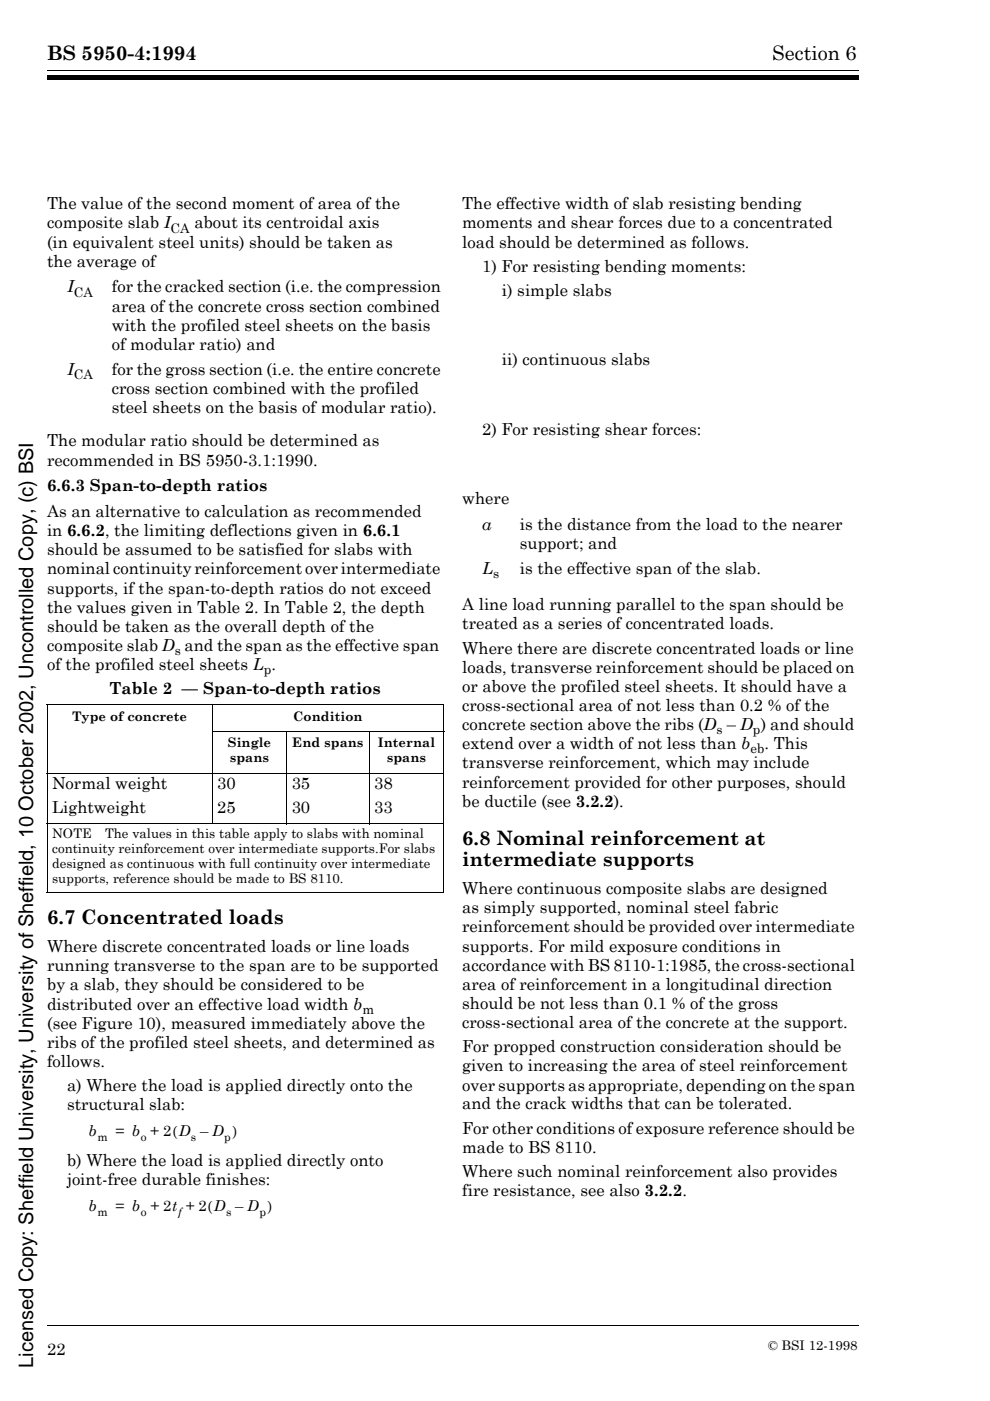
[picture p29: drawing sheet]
<svg xmlns="http://www.w3.org/2000/svg" width="210mm" height="297mm" viewBox="0 0 210 297" stroke-linecap="round" stroke-linejoin="round" font-family="sans-serif">
<defs><g id="words">
<g font-size="4.2">
<text x="10" y="12.8">BS 5950-4:1994</text>
<text x="163.7" y="12.7">Section 6</text>
<text x="98" y="179.1">6.8 Nominal reinforcement at</text>
<text x="98" y="183.7">intermediate supports</text>
<text x="10" y="196">6.7 Concentrated loads</text>
<text x="7.1" y="290" transform="rotate(-90 7.1 290)">Licensed Copy: Sheffield University, University of Sheffield, 10 October 2002, Uncontrolled Copy, (c) BSI</text>
</g>
<g font-size="3.5">
<text x="10" y="44.4">The value of the second moment of area of the</text>
<text x="98" y="44.4">The effective width of slab resisting bending</text>
<text x="10" y="52.5">(in equivalent steel units) should be taken as</text>
<text x="10" y="48.4">composite slab I</text>
<text x="41.2" y="48.4">about its centroidal axis</text>
<text x="98" y="48.4">moments and shear forces due to a concentrated</text>
<text x="98" y="52.5">load should be determined as follows.</text>
<text x="10" y="56.5">the average of</text>
<text x="102.2" y="57.6">1) For resisting bending moments:</text>
<text x="14.2" y="62">I</text>
<text x="23.7" y="62">for the cracked section (i.e. the compression</text>
<text x="106.4" y="62.7">i) simple slabs</text>
<text x="23.7" y="66.1">area of the concrete cross section combined</text>
<text x="23.7" y="70.1">with the profiled steel sheets on the basis</text>
<text x="23.7" y="74.2">of modular ratio) and</text>
<text x="106.4" y="77.3">ii) continuous slabs</text>
<text x="14.2" y="79.4">I</text>
<text x="23.7" y="79.4">for the gross section (i.e. the entire concrete</text>
<text x="23.7" y="83.5">cross section combined with the profiled</text>
<text x="23.7" y="87.6">steel sheets on the basis of modular ratio).</text>
<text x="10" y="94.6">The modular ratio should be determined as</text>
<text x="102.2" y="92.3">2) For resisting shear forces:</text>
<text x="10" y="98.7">recommended in BS 5950-3.1:1990.</text>
<text x="10" y="104.2">6.6.3 Span-to-depth ratios</text>
<text x="98" y="106.9">where</text>
<text x="10" y="109.6">As an alternative to calculation as recommended</text>
<text x="10" y="113.7">in 6.6.2, the limiting deflections given in 6.6.1</text>
<text x="102.2" y="112.4">a</text>
<text x="110.2" y="112.4">is the distance from the load to the nearer</text>
<text x="10" y="117.8">should be assumed to be satisfied for slabs with</text>
<text x="110.2" y="116.4">support; and</text>
<text x="10" y="121.8">nominal continuity reinforcement over intermediate</text>
<text x="10" y="125.8">supports, if the span-to-depth ratios do not exceed</text>
<text x="102.2" y="121.7">L</text>
<text x="110.2" y="121.7">is the effective span of the slab.</text>
<text x="10" y="129.9">the values given in Table 2. In Table 2, the depth</text>
<text x="98" y="129.4">A line load running parallel to the span should be</text>
<text x="10" y="134">should be taken as the overall depth of the</text>
<text x="98" y="133.5">treated as a series of concentrated loads.</text>
<text x="10" y="138">composite slab D and the span as the effective span</text>
<text x="10" y="142.1">of the profiled steel sheets L .</text>
<text x="98" y="138.6">Where there are discrete concentrated loads or line</text>
<text x="98" y="142.6">loads, transverse reinforcement should be placed on</text>
<text x="23.2" y="147.2">Table 2 — Span-to-depth ratios</text>
<text x="98" y="146.7">or above the profiled steel sheets. It should have a</text>
<text x="98" y="150.8">cross-sectional area of not less than 0.2 % of the</text>
<text x="98" y="154.8">concrete section above the ribs (D – D ) and should</text>
<text x="98" y="158.9">extend over a width of not less than b</text>
<text x="162.1" y="158.9">. This</text>
<text x="11" y="167.3">Normal weight</text>
<text x="46.1" y="167.3">30</text>
<text x="61.8" y="167.3">35</text>
<text x="79.3" y="167.3">38</text>
<text x="98" y="162.9">transverse reinforcement, which may include</text>
<text x="98" y="167">reinforcement provided for other purposes, should</text>
<text x="11" y="172.4">Lightweight</text>
<text x="46.1" y="172.4">25</text>
<text x="61.8" y="172.4">30</text>
<text x="79.3" y="172.4">33</text>
<text x="98" y="171.1">be ductile (see 3.2.2).</text>
<text x="98" y="189.6">Where continuous composite slabs are designed</text>
<text x="98" y="193.6">as simply supported, nominal steel fabric</text>
<text x="98" y="197.7">reinforcement should be provided over intermediate</text>
<text x="10" y="201.9">Where discrete concentrated loads or line loads</text>
<text x="98" y="201.7">supports. For mild exposure conditions in</text>
<text x="10" y="205.9">running transverse to the span are to be supported</text>
<text x="98" y="205.8">accordance with BS 8110-1:1985, the cross-sectional</text>
<text x="98" y="209.8">area of reinforcement in a longitudinal direction</text>
<text x="10" y="210">by a slab, they should be considered to be</text>
<text x="10" y="214.1">distributed over an effective load width b</text>
<text x="98" y="213.9">should be not less than 0.1 % of the gross</text>
<text x="10" y="218.1">(see Figure 10), measured immediately above the</text>
<text x="98" y="218">cross-sectional area of the concrete at the support.</text>
<text x="10" y="222.2">ribs of the profiled steel sheets, and determined as</text>
<text x="10" y="226.2">follows.</text>
<text x="98" y="223.1">For propped construction consideration should be</text>
<text x="98" y="227.1">given to increasing the area of steel reinforcement</text>
<text x="14.2" y="231.3">a) Where the load is applied directly onto the</text>
<text x="98" y="231.2">over supports as appropriate, depending on the span</text>
<text x="14.2" y="235.4">structural slab:</text>
<text x="98" y="235.2">and the crack widths that can be tolerated.</text>
<text x="98" y="240.4">For other conditions of exposure reference should be</text>
<text x="98" y="244.4">made to BS 8110.</text>
<text x="14.2" y="247.2">b) Where the load is applied directly onto</text>
<text x="14.2" y="251.2">joint-free durable finishes:</text>
<text x="98" y="249.5">Where such nominal reinforcement also provides</text>
<text x="98" y="253.6">fire resistance, see also 3.2.2.</text>
<text x="10" y="287.4">22</text>
</g>
<g font-size="3.2">
<text x="18.8" y="240.9">b</text>
<text x="24.5" y="240.9">= b + 2(D – D )</text>
<text x="18.8" y="256.7">b</text>
<text x="24.5" y="256.7">= b + 2t + 2(D – D )</text>
</g>
<g font-size="2.8">
<text x="36.2" y="49.3">CA</text>
<text x="15.7" y="62.9">CA</text>
<text x="15.7" y="80.3">CA</text>
<text x="104.6" y="122.6">s</text>
<text x="37.1" y="138.9">s</text>
<text x="56" y="142.9">p</text>
<text x="15.3" y="152.9">Type of concrete</text>
<text x="62.2" y="152.9">Condition</text>
<text x="151.9" y="155.7">s</text>
<text x="159.6" y="155.7">p</text>
<text x="48.3" y="158.5">Single</text>
<text x="48.7" y="161.7">spans</text>
<text x="62" y="158.5">End spans</text>
<text x="80.1" y="158.5">Internal</text>
<text x="82" y="161.7">spans</text>
<text x="159.1" y="159.8">eb</text>
<text x="11" y="177.6">NOTE</text>
<text x="22.3" y="177.6">The values in this table apply to slabs with nominal</text>
<text x="11" y="180.8">continuity reinforcement over intermediate supports.For slabs</text>
<text x="11" y="184">designed as continuous with full continuity over intermediate</text>
<text x="11" y="187.1">supports, reference should be made to BS 8110.</text>
<text x="76.8" y="215">m</text>
<text x="162.9" y="286.2">© BSI 12-1998</text>
</g>
<g font-size="2.5">
<text x="20.7" y="241.9">m</text>
<text x="29.8" y="241.9">o</text>
<text x="40.5" y="241.9">s</text>
<text x="47.5" y="241.9">p</text>
<text x="20.7" y="257.8">m</text>
<text x="29.8" y="257.8">o</text>
<text x="37.8" y="257.8">f</text>
<text x="47.9" y="257.8">s</text>
<text x="55" y="257.8">p</text>
</g>
</g></defs>
<g fill="#fff" stroke="#fff" stroke-width=".21">
<path d="M75.9 66.1h11.4a2.89 2.89 0 0 1 2.9 2.6h-6.2a1.17 1.17 0 0 0-1-1.4h-1.3v1.4h-5.8z"/>
<path d="M75.9 69.5h5.8v1.6a2.01 2.01 0 0 0 2.1-.5l.2-1.1 3.6 2.8h-11.7z"/>
<path d="M75.8 73h11.7a2.9 2.9 0 0 1 3 2.8h-6a1.22 1.22 0 0 0-1.4-1.4h-1.4v1.4h-5.8z"/>
<path d="M75.9 76.6h5.8v1.4h1.5a1.19 1.19 0 0 0 1.2-1.4h6.1a4 4 0 0 1-4.3 2.7h-10.3z"/>
<path d="M83.9 69.5h6.3a3 3 0 0 1-2.8 2.8z"/>
</g>
<path d="M10 15h172M9.9 149.4h84.3M10 149.5v39.5M44.9 155.1h49.3M45 149.3v25.4M60.8 155v19.7M78.3 155v19.7M94.1 149.5v39.5M9.9 163.9h84.3M9.9 174.7h84.3M9.9 189.1h84.3M10 281h172" fill="none" stroke="#000" stroke-width=".21"/>
<path d="M10 16h172v1h-172z" fill="#000"/>
<g fill="#fff">
<path d="M108.9 64.7h41.3v8.4h-41.3z"/>
<path d="M108.3 79h41v9.3h-41z"/>
<path d="M104.9 94h36.6v8.9h-36.6z"/>
</g>
<use href="#words"/>
</svg>
